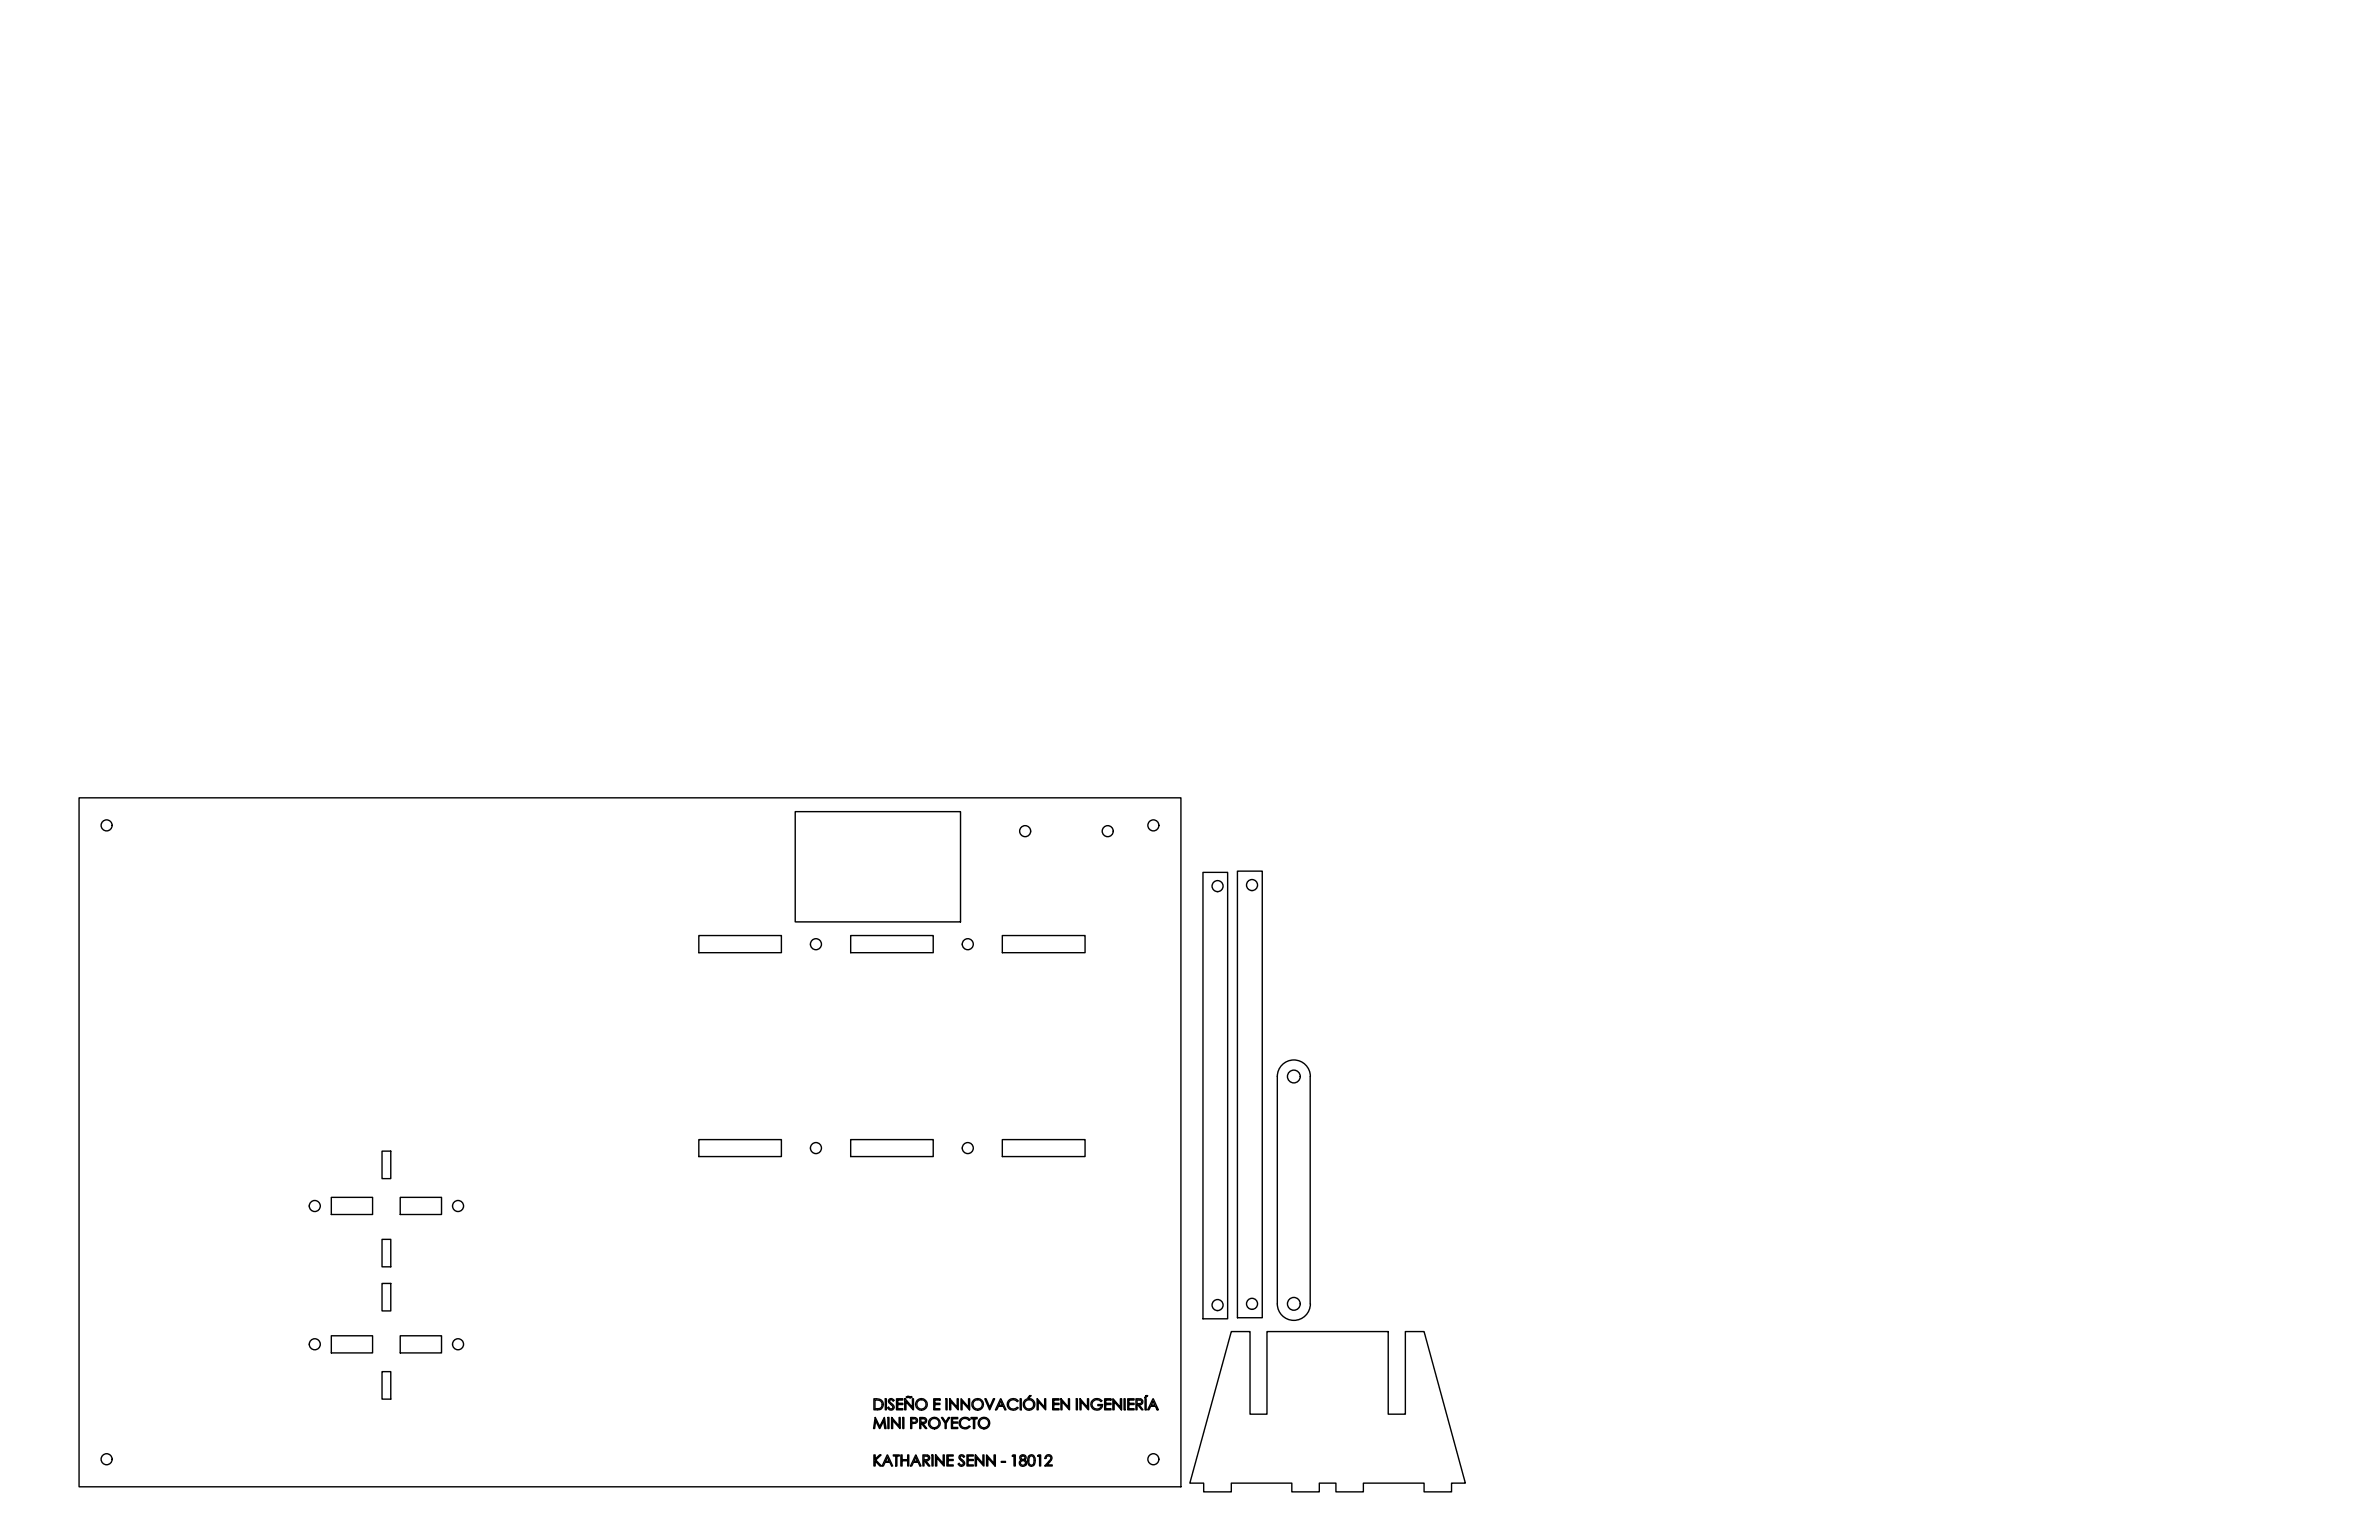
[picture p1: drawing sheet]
<svg xmlns="http://www.w3.org/2000/svg" width="864mm" height="559mm" viewBox="0 0 864 559" stroke-linecap="round" stroke-linejoin="round" font-family="sans-serif">
<!-- layer: Visible (ANSI) -->
<g fill="none" stroke="#000" stroke-width=".51">
<path d="M28.7 289.5h400v250h-400zM288.7 294.5h60v40h-60zM436.7 316.5h8.9v162h-8.9zM449.2 316.1h9v162.1h-9zM253.7 339.5h30v6.2h-30zM308.8 339.5h30v6.2h-30zM363.9 339.5h30v6.2h-30zM138.7 417.7h3.2v10h-3.2zM253.7 413.5h30v6.2h-30zM308.8 413.5h30v6.2h-30zM363.9 413.5h30v6.2h-30zM120.3 434.5h15v6.2h-15z"/>
<path d="M145.3 434.5h15v6.2h-15zM138.7 449.7h3.2v10h-3.2zM138.7 465.7h3.2v10h-3.2zM463.7 473.1v-82.5a6 6 0 0 1 6-6 6 6 0 0 1 6 6l-.1 82.5M463.7 473.1a6 6 0 0 0 6 6 6 6 0 0 0 6-6M120.3 484.7h15v6.2h-15zM138.7 497.7h3.2v10h-3.2zM145.3 484.7h15v6.2h-15zM447 483.2h6.8v29.9h6.1v-29.9h44v29.9h6.3v-29.9h6.8l14.9 55h-5v3.1h-9.9v-3.1h-22.1v3.1h-10v-3.1h-6v3.1h-10v-3.1h-21.9v3.1h-10.1v-3.1h-5zM317.2 507.6h.9a2.03 2.03 0 0 1 2.5 1.7 2.03 2.03 0 0 1-2 2.3h-1.4zM317.6 508a2.1 2.1 0 0 1 2.3 .6l.3 1.1a1.44 1.44 0 0 1-.9 1.4l-1.7 .1zM317.7 514.3l1.6 3.4 1.8-3.4 .5 4.1h-.4l-.4-2.9-1.4 2.9-1.5-2.9-.4 2.9h-.4z"/>
<path d="M321.4 507.6h.4v4h-.4zM322.3 514.3h.4v4.1h-.4zM322.7 507.8a1.17 1.17 0 0 1 1.8 .3l-.3 .3a.65 .65 0 0 0-1-.4 .65 .65 0 0 0 .2 1.1 1.33 1.33 0 0 1 1.1 1.3 1.33 1.33 0 0 1-1 1.3l-.6-.1-.6-.7 .3-.3 .8 .7 .4-.1 .4-.6-1.5-1.6-.2-.6zM323.7 514.3l2.7 3.2v-3.2h.4v4.1l-2.8-3v3h-.3zM325.4 507.6h2.3v.4h-1.8v1.2h1.8v.5h-1.8v1.5h1.8v.4h-2.3zM327.7 514.3h.4v4.1h-.4zM328.4 507.6l2.8 3.1v-3.1h.4v4l-2.7-3v3h-.5zM329 506.9l.6-.2h1.2l.2 .3-.6 .2-.8-.2-.4 .2zM330.6 514.3a2.06 2.06 0 0 1 2.4 .7 1 1 0 0 1-.7 1.4l-1.3 .1v1.9h-.4zM331 514.8h1.2l.5 .6a.77 .77 0 0 1-1 .7h-.7zM333.9 514.3a2 2 0 0 1 2.5 .8 1.1 1.1 0 0 1-1.4 1.4l1.4 1.9h-.4l-1.5-1.9h-.2v1.9h-.4zM334.3 514.8l1.3 .1 .3 .8a1.41 1.41 0 0 1-1.6 .4z"/>
<path d="M339 507.6h2.2v.4h-1.9v1.2h1.9v.5h-1.9v1.5h1.9v.4h-2.2zM341.8 514.3h.4l1.1 1.7 1-1.7h.4l-1.2 2.1v2h-.4v-2zM343.4 507.6h.4v4h-.4zM344.7 507.6l2.8 3.1v-3.1h.4v4l-2.8-3v3h-.4zM345.4 514.3h2.3v.5h-1.9v1.2h1.9v.4h-1.9v1.6h1.9v.4h-2.3zM348.7 515l.3-.3a2.28 2.28 0 0 1 3.1 .4l-.3 .3a1.79 1.79 0 0 0-2.7-.3 1.79 1.79 0 0 0 0 2.6 1.79 1.79 0 0 0 2.7-.2l.3 .2a2.17 2.17 0 0 1-3.1 .4 2.17 2.17 0 0 1-.3-3.1zM348.9 507.6l2.7 3.1v-3.1h.4v4l-2.8-3v3h-.3zM352.5 514.3h2.2v.5h-.9v3.6h-.4v-3.6h-.9zM357.5 507.6h.4l1.4 3.1 1.3-3.1h.5l-1.8 4zM363.2 507.6l2 4h-.4l-.6-1.3h-1.7l-.7 1.3h-.4zM363.3 508.4l.7 1.5h-1.4zM366.1 508.2l.7-.5a2.37 2.37 0 0 1 2.8 .6l-.3 .3a1.78 1.78 0 0 0-2.7-.3 1.78 1.78 0 0 0 0 2.6 1.78 1.78 0 0 0 2.7-.2l.3 .2a2.17 2.17 0 0 1-3.1 .4 2.17 2.17 0 0 1-.4-3.1z"/>
<path d="M370.3 507.6h.4v4h-.4zM373.8 506.4h.5l-.8 .8h-.4zM376.5 507.6l2.7 3.1v-3.1h.4v4l-2.7-3v3h-.4zM382.1 507.6h2.3v.4h-1.9v1.2h1.9v.5h-1.9v1.5h1.9v.4h-2.3zM385.1 507.6l2.8 3.1v-3.1h.3v4l-2.7-3v3h-.4zM390.7 507.6h.4v4h-.4zM392 507.6l2.8 3.1v-3.1h.4v4l-2.8-3v3h-.4zM396.8 507.9l.7-.3a2.47 2.47 0 0 1 2.5 .7l-.3 .3a1.79 1.79 0 0 0-2.7-.4 1.79 1.79 0 0 0 0 2.7 1.79 1.79 0 0 0 2.7-.4l.1-.5h-1.3v-.3h1.7a2.11 2.11 0 0 1-3 1.8 2.11 2.11 0 0 1-.4-3.6zM401 507.6h2.3v.4h-1.9v1.2h1.9v.5h-1.9v1.5h1.9v.4h-2.3zM404 507.6l2.7 3.1v-3.1h.5v4l-2.8-3v3h-.4zM408.1 507.6h.3v4h-.3zM409.4 507.6h2.3v.4h-1.9v1.2h1.9v.5h-1.9v1.5h1.9v.4h-2.3z"/>
<path d="M412.4 507.6a2 2 0 0 1 2.4 .7 1.1 1.1 0 0 1-1.3 1.4l1.4 1.9h-.4l-1.5-1.9h-.3v1.9h-.3zM412.7 508l1.4 .1 .3 .9a1.41 1.41 0 0 1-1.7 .3zM415.7 507.6h.4v4h-.4zM416.1 506.4h.5l-.7 .8h-.4zM418.5 507.6l2 4h-.4l-.7-1.3h-1.7l-.6 1.3h-.5zM418.6 508.4l.6 1.5h-1.3zM40.7 529.5a2 2 0 0 0-2.8-1.8 2 2 0 0 0-.5 3.3 2 2 0 0 0 3.2-1l.1-.5M317.2 527.9h.5v1.6l1.6-1.6h.5l-1.9 1.9 2.1 2.1h-.6l-1.7-1.8v1.8h-.5zM322.1 527.9l1.9 4h-.3l-.7-1.3h-1.7l-.6 1.3h-.5zM322.1 528.8l.7 1.4h-1.4zM324.3 527.9h2.2v.4h-.9v3.6h-.4v-3.6h-.9zM327 527.9h.5v1.8h2v-1.8h.4v4h-.4v-1.9h-2v1.9h-.5z"/>
<path d="M332.4 527.9l1.9 4h-.4l-.6-1.3h-1.7l-.6 1.3h-.5zM332.4 528.8l.7 1.4h-1.3zM335 527.9a1.96 1.96 0 0 1 2.4 .8 1.16 1.16 0 0 1-1.3 1.4l1.5 1.8h-.5l-1.5-1.8h-.2v1.8h-.4zM335.4 528.3h.7a.76 .76 0 0 1 .9 1l-.4 .4h-1.2zM338.3 527.9h.4v4h-.4zM339.6 527.9l2.8 3.2v-3.2h.4v4l-2.8-2.9v2.9h-.4zM343.7 527.9h2.3v.4h-1.8v1.3h1.8v.4h-1.8v1.6h1.8v.3h-2.3zM348.3 528.2l.4-.3a1.24 1.24 0 0 1 1.4 .6l-.3 .3a.65 .65 0 0 0-1-.4 .65 .65 0 0 0 .2 1.1 1.32 1.32 0 0 1 1.1 1.2 1.32 1.32 0 0 1-1 1.4l-.6-.2-.6-.7 .3-.2 .8 .7 .4-.1 .4-.6-1.5-1.6-.2-.6zM351 527.9h2.3v.4h-1.9v1.3h1.9v.4h-1.9v1.6h1.9v.3h-2.3zM354 527.9l2.8 3.2v-3.2h.4v4l-2.7-2.9v2.9h-.5zM358.1 527.9l2.8 3.2v-3.2h.4v4l-2.7-2.9v2.9h-.5zM363.5 530.3h1.5v.3h-1.5z"/>
<path d="M367.7 527.9h.9v4h-.5v-3.6h-.6zM370.5 528.2a1.1 1.1 0 0 1 1.6-.1 1.1 1.1 0 0 1-.2 1.7 1.21 1.21 0 0 1 .4 1.8 1.21 1.21 0 0 1-1.9 0 1.21 1.21 0 0 1 .4-1.8l-.5-.5-.1-.7zM373.4 528.3a1.24 1.24 0 0 1 1.9 0 2.88 2.88 0 0 1-.3 3.6 1.25 1.25 0 0 1-1.6-.3 3.6 3.6 0 0 1 0-3.3zM374 528.4a1.16 1.16 0 0 1 1.2 .3 1.16 1.16 0 0 1 .2 1.3l-.1 1a.9 .9 0 0 1-1 .7 .9 .9 0 0 1-.8-.8l.1-1.9zM377 527.9h.8v4h-.4v-3.6h-.7zM379.7 528.3a1.25 1.25 0 0 1 1.9-.1 1.25 1.25 0 0 1-.2 1.9l-1.3 1.5h1.9v.3h-2.8l2.2-2.4a.8 .8 0 0 0 0-.9 .8 .8 0 0 0-.8-.3l-.5 .1-.4 .8h-.4zM420.7 529.5a2 2 0 0 0-2.9-1.8 2 2 0 0 0-.4 3.3 2 2 0 0 0 3.2-1l.1-.5"/>
<circle cx="38.7" cy="299.5" r="2"/>
<circle cx="418.7" cy="299.5" r="2"/>
<circle cx="372.1" cy="301.6" r="2"/>
<circle cx="402.1" cy="301.6" r="2"/>
<circle cx="442" cy="321.5" r="2"/>
<circle cx="454.5" cy="321.2" r="2"/>
<circle cx="296.2" cy="342.6" r="2"/>
<circle cx="351.3" cy="342.6" r="2"/>
<circle cx="469.7" cy="390.6" r="2.32"/>
<circle cx="296.2" cy="416.6" r="2"/>
<circle cx="351.3" cy="416.6" r="2"/>
<circle cx="114.3" cy="437.6" r="2"/>
<circle cx="166.3" cy="437.6" r="2"/>
<circle cx="442" cy="473.6" r="2"/>
<circle cx="454.5" cy="473.1" r="2"/>
<circle cx="469.7" cy="473.1" r="2.32"/>
<circle cx="114.3" cy="487.8" r="2"/>
<circle cx="166.3" cy="487.8" r="2"/>
<circle cx="334.5" cy="509.6" r="2.1"/>
<circle cx="334.5" cy="509.6" r="1.72"/>
<circle cx="339.2" cy="516.4" r="2.1"/>
<circle cx="339.2" cy="516.4" r="1.7"/>
<circle cx="354.9" cy="509.6" r="1.72"/>
<circle cx="354.9" cy="509.6" r="2.12"/>
<circle cx="357.2" cy="516.4" r="1.69"/>
<circle cx="357.2" cy="516.4" r="2.1"/>
<circle cx="373.5" cy="509.6" r="2.1"/>
<circle cx="373.6" cy="509.6" r="1.71"/>
<circle cx="371.3" cy="530.9" r=".9"/>
<circle cx="371.4" cy="529" r=".7"/>
</g>
</svg>
